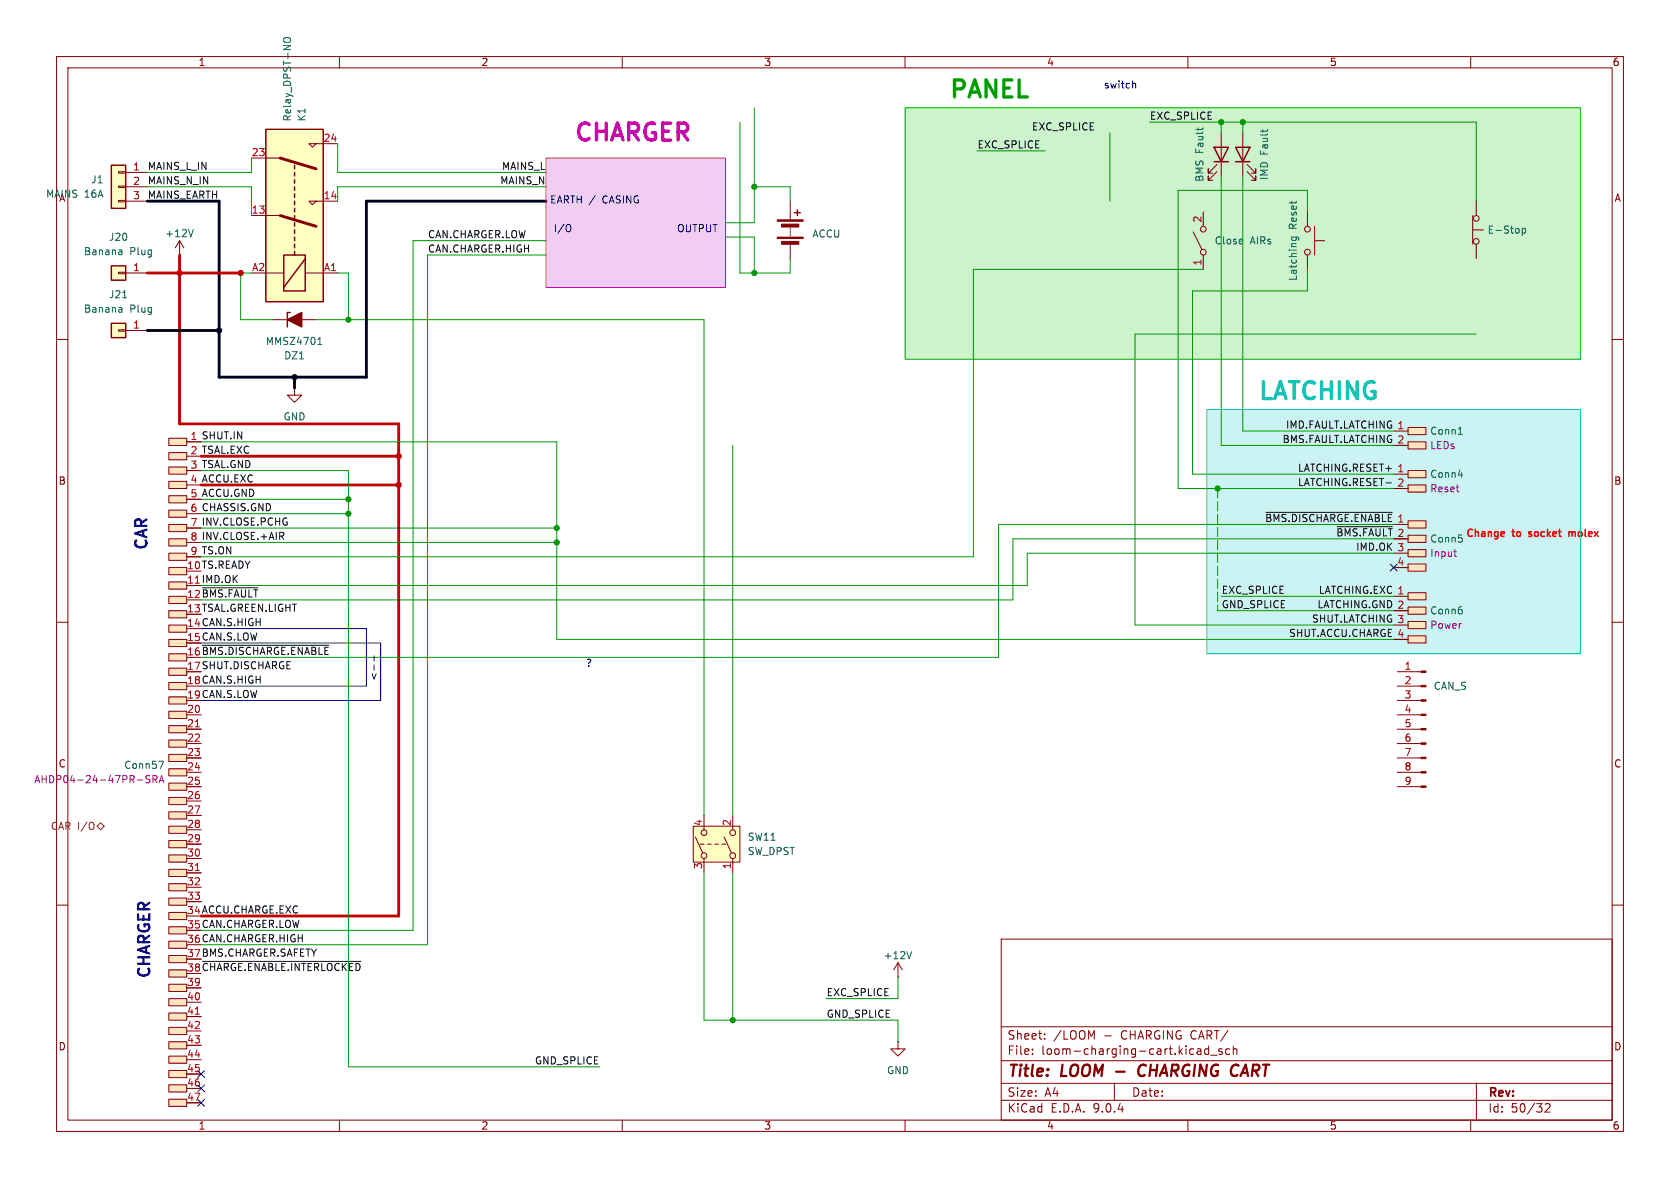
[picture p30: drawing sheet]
<svg xmlns="http://www.w3.org/2000/svg" width="297mm" height="210mm" viewBox="0 0 297 210" stroke-linecap="round" stroke-linejoin="round" font-family="sans-serif">
<defs><g id="words">
<text font-size="4.2" fill="#00c200" x="167.6" y="17.5">PANEL</text>
<text font-size="4.2" fill="#c200c2" x="100.9" y="25.2">CHARGER</text>
<text font-size="4.2" fill="#00c2c2" x="222.2" y="70.9">LATCHING</text>
<g font-size="2.8" fill="#0000c2">
<text x="26.2" y="97.4" transform="rotate(-90 26.2 97.4)">CAR</text>
<text x="26.7" y="173.1" transform="rotate(-90 26.7 173.1)">CHARGER</text>
</g>
<g font-size="2.8" fill="#840000">
<text x="178" y="190.9">Title:</text>
<text x="187.7" y="190.9">LOOM -</text>
<text x="202.9" y="190.9">CHARGING CART</text>
</g>
<g font-size="2.1" fill="#840000">
<text x="178" y="184">Sheet:</text>
<text x="186.2" y="184">/LOOM</text>
<text x="195.2" y="184">-</text>
<text x="198.3" y="184">CHARGING CART/</text>
<text x="178" y="186.7">File:</text>
<text x="184.1" y="186.7">loom-charging-cart.kicad_sch</text>
<text x="178" y="196.9">KiCad</text>
<text x="178" y="194.1">Size:</text>
<text x="184.7" y="194.1">A4</text>
<text x="185.7" y="196.9">E.D.A.</text>
<text x="193.3" y="196.9">9.0.4</text>
<text x="200" y="194.1">Date:</text>
<text x="263" y="194.3">Rev:</text>
<text x="263" y="196.9">Id:</text>
<text x="267.1" y="196.9">50/32</text>
</g>
<g font-size="1.8" fill="#840000">
<text x="35" y="11.9">1</text>
<text x="85" y="11.9">2</text>
<text x="135" y="11.9">3</text>
<text x="185" y="11.9">4</text>
<text x="235" y="11.9">5</text>
<text x="285" y="11.9">6</text>
<text x="285.3" y="35.9">A</text>
<text x="10.3" y="85.9">B</text>
<text x="285.3" y="85.9">B</text>
<text x="10.3" y="135.9">C</text>
<text x="285.3" y="135.9">C</text>
<text x="10.3" y="185.9">D</text>
<text x="285.3" y="185.9">D</text>
<text x="35" y="199.9">1</text>
<text x="85" y="199.9">2</text>
<text x="135" y="199.9">3</text>
<text x="185" y="199.9">4</text>
<text x="235" y="199.9">5</text>
<text x="285" y="199.9">6</text>
</g>
<g font-size="1.8" fill="#0000c2">
<text x="195.1" y="15.9">switch</text>
<text x="97.2" y="36.2">EARTH /</text>
<text x="97.8" y="41.3">I/O</text>
<text x="106.6" y="36.2">CASING</text>
<text x="119.6" y="41.3">OUTPUT</text>
<text x="103.5" y="118.1">?</text>
<text x="66.9" y="120.4" transform="rotate(-90 66.9 120.4)">&lt;--</text>
</g>
<g font-size="1.8" fill="#006464">
<text x="51.7" y="21.6" transform="rotate(-90 51.7 21.6)">Relay_DPST-NO</text>
<text x="54.2" y="21.6" transform="rotate(-90 54.2 21.6)">K1</text>
<text x="213" y="27.1" transform="rotate(-90 213 27.1)">Fault</text>
<text x="224.4" y="27.4" transform="rotate(-90 224.4 27.4)">Fault</text>
<text x="8" y="35.2">MAINS</text>
<text x="10.3" y="35.9">A</text>
<text x="14.9" y="35.2">16A</text>
<text x="16" y="32.6">J1</text>
<text x="213" y="32.2" transform="rotate(-90 213 32.2)">BMS</text>
<text x="224.4" y="31.9" transform="rotate(-90 224.4 31.9)">IMD</text>
<text x="229.5" y="40.5" transform="rotate(-90 229.5 40.5)">Reset</text>
<text x="262.9" y="41.5">E-Stop</text>
<text x="14.7" y="45.3">Banana</text>
<text x="19.2" y="42.8">J20</text>
<text x="22.9" y="45.3">Plug</text>
<text x="29.1" y="42.1">+12V</text>
<text x="143.5" y="42.2">ACCU</text>
<text x="214.6" y="43.4">Close</text>
<text x="221" y="43.4">AIRs</text>
<text x="19.2" y="52.9">J21</text>
<text x="229.5" y="49.8" transform="rotate(-90 229.5 49.8)">Latching</text>
<text x="14.7" y="55.5">Banana</text>
<text x="22.9" y="55.5">Plug</text>
<text x="46.9" y="61.2">MMSZ4701</text>
<text x="50.1" y="63.7">DZ1</text>
<text x="50" y="74.5">GND</text>
<text x="252.7" y="77.1">Conn1</text>
<text x="252.7" y="84.7">Conn4</text>
<text x="252.7" y="96.1">Conn5</text>
<text x="252.7" y="108.8">Conn6</text>
<text x="253.4" y="122.1">CAN_S</text>
<text x="21.9" y="136.1">Conn57</text>
<text x="132.1" y="148.8">SW11</text>
<text x="132.1" y="151.4">SW_DPST</text>
<text x="156.1" y="169.8">+12V</text>
<text x="156.7" y="190.1">GND</text>
</g>
<g font-size="1.8" fill="#0f0f0f">
<text x="182.3" y="23.1">EXC_SPLICE</text>
<text x="203.2" y="21.2">EXC_SPLICE</text>
<text x="172.7" y="26.3">EXC_SPLICE</text>
<text x="26" y="35.2">MAINS_EARTH</text>
<text x="26" y="32.7">MAINS_N_IN</text>
<text x="26" y="30.1">MAINS_L_IN</text>
<text x="88.3" y="32.7">MAINS_N</text>
<text x="88.6" y="30.1">MAINS_L</text>
<text x="75.6" y="44.7">CAN.CHARGER.HIGH</text>
<text x="75.6" y="42.2">CAN.CHARGER.LOW</text>
<text x="33.6" y="77.9">1 SHUT.IN</text>
<text x="227.2" y="75.9">IMD.FAULT.LATCHING 1</text>
<text x="33.6" y="80.4">2 TSAL.EXC</text>
<text x="33.6" y="82.9">3 TSAL.GND</text>
<text x="226.6" y="78.4">BMS.FAULT.LATCHING 2</text>
<text x="229.4" y="83.5">LATCHING.RESET+ 1</text>
<text x="33.6" y="85.5">4 ACCU.EXC</text>
<text x="33.6" y="88">5 ACCU.GND</text>
<text x="229.4" y="86">LATCHING.RESET-</text>
<text x="33.6" y="90.6">6 CHASSIS.GND</text>
<text x="33.6" y="93.1">7 INV.CLOSE.PCHG</text>
<text x="33.6" y="95.6">8 INV.CLOSE.+AIR</text>
<text x="223.6" y="92.4">~{BMS.DISCHARGE.ENABLE}</text>
<text x="236.1" y="94.9">~{BMS.FAULT}</text>
<text x="33" y="100.7">10 TS.READY</text>
<text x="33.6" y="98.2">9 TS.ON</text>
<text x="239.6" y="97.4">IMD.OK 3</text>
<text x="33" y="103.3">11 IMD.OK</text>
<text x="33" y="105.8">12 ~{BMS.FAULT}</text>
<text x="215.9" y="107.6">GND_SPLICE</text>
<text x="215.9" y="105.1">EXC_SPLICE</text>
<text x="232.8" y="107.6">LATCHING.GND 2</text>
<text x="233.1" y="105.1">LATCHING.EXC 1</text>
<text x="33" y="108.3">13 TSAL.GREEN.LIGHT</text>
<text x="33" y="110.9">14 CAN.S.HIGH</text>
<text x="33" y="113.4">15 CAN.S.LOW</text>
<text x="227.8" y="112.7">SHUT.ACCU.CHARGE 4</text>
<text x="231.8" y="110.1">SHUT.LATCHING 3</text>
<text x="33" y="116">16 ~{BMS.DISCHARGE.ENABLE}</text>
<text x="33" y="118.5">17 SHUT.DISCHARGE</text>
<text x="33" y="121">18 CAN.S.HIGH</text>
<text x="33" y="123.6">19 CAN.S.LOW</text>
<text x="33" y="161.7">34 ACCU.CHARGE.EXC</text>
<text x="33" y="164.2">35 CAN.CHARGER.LOW</text>
<text x="33" y="166.8">36 CAN.CHARGER.HIGH</text>
<text x="33" y="169.3">37 BMS.CHARGER.SAFETY</text>
<text x="33" y="171.8">38 ~{CHARGE.ENABLE.INTERLOCKED}</text>
<text x="146" y="180">GND_SPLICE</text>
<text x="146" y="176.2">EXC_SPLICE</text>
<text x="94.5" y="188.2">GND_SPLICE</text>
</g>
<g font-size="1.8" fill="#a90000">
<text x="44.4" y="27.7">23</text>
<text x="57.1" y="25.1">24</text>
<text x="23.4" y="30.2">1</text>
<text x="23.4" y="32.8">2</text>
<text x="23.4" y="35.3">3</text>
<text x="57.1" y="35.3">14</text>
<text x="44.4" y="37.8">13</text>
<text x="212.5" y="39.4" transform="rotate(-90 212.5 39.4)">2</text>
<text x="212.5" y="47.1" transform="rotate(-90 212.5 47.1)">1</text>
<text x="23.4" y="48">1</text>
<text x="44.5" y="48">A2</text>
<text x="57.2" y="48">A1</text>
<text x="23.4" y="58.2">1</text>
<text x="246.9" y="86.1">2</text>
<text x="246.9" y="95">2</text>
<text x="246.9" y="92.5">1</text>
<text x="246.9" y="100.1">4</text>
<text x="248.2" y="118.5">1</text>
<text x="248.2" y="121">2</text>
<text x="248.2" y="123.6">3</text>
<text x="33" y="126.1">20</text>
<text x="33" y="128.7">21</text>
<text x="33" y="131.2">22</text>
<text x="248.2" y="126.1">4</text>
<text x="248.2" y="128.7">5</text>
<text x="248.2" y="131.2">6</text>
<text x="33" y="133.7">23</text>
<text x="33" y="136.3">24</text>
<text x="248.2" y="133.7">7</text>
<text x="248.2" y="136.3">8</text>
<text x="33" y="138.8">25</text>
<text x="33" y="141.4">26</text>
<text x="33" y="143.9">27</text>
<text x="248.2" y="138.8">9</text>
<text x="33" y="146.4">28</text>
<text x="33" y="149">29</text>
<text x="124.2" y="146.1" transform="rotate(-90 124.2 146.1)">4</text>
<text x="129.3" y="146.1" transform="rotate(-90 129.3 146.1)">2</text>
<text x="33" y="151.5">30</text>
<text x="33" y="154.1">31</text>
<text x="124.2" y="153.7" transform="rotate(-90 124.2 153.7)">3</text>
<text x="129.3" y="153.7" transform="rotate(-90 129.3 153.7)">1</text>
<text x="33" y="156.6">32</text>
<text x="33" y="159.1">33</text>
<text x="33" y="174.4">39</text>
<text x="33" y="176.9">40</text>
<text x="33" y="179.5">41</text>
<text x="33" y="182">42</text>
<text x="33" y="184.5">43</text>
<text x="33" y="187.1">44</text>
<text x="33" y="189.6">45</text>
<text x="33" y="192.2">46</text>
<text x="33" y="194.7">47</text>
</g>
<g font-size="1.8" fill="#840084">
<text x="252.7" y="79.6">LEDs</text>
<text x="252.7" y="87.2">Reset</text>
<text x="252.7" y="98.7">Input</text>
<text x="252.7" y="111.4">Power</text>
<text x="6" y="138.7">AHDP04-24-47PR-SRA</text>
</g>
<g font-size="1.8" fill="#f00">
<text x="259.1" y="95">Change</text>
<text x="267.5" y="95">to</text>
<text x="270.9" y="95">socket</text>
<text x="278.4" y="95">molex</text>
</g>
<text font-size="1.8" fill="#725600" x="8.9" y="146.9">CAR I/O</text>
</g></defs>
<g fill="none" stroke="#840000" stroke-width=".18">
<path d="M10 10h277v190h-277zM12 12h273v186h-273zM60 10v2M110 10v2M160 10v2M210 10v2M260 10v2M10 60h2M285 60h2M10 110h2M285 110h2M10 160h2"/>
<path d="M177 166h108v32h-108zM285 160h2M60 198v2M110 198v2M160 198v2M177 194.5h108M177 191.5h108M177 187.5h108M177 181.5h108M182.5 186.3v.1M182.5 185.5v.1M184.7 183.6v.1"/>
<path d="M184.7 182.8v.1M197 191.5v3M210 198v2M211.8 185.4h.3l.2 .2v.8M212.3 186.3l-.5 .1M212.3 185.8h-.5M213.7 185.5l-.5-.1-.2 .3v.4l.1 .2h.6M213.7 184.9v1.5M214 186.5h1.2M216 185.5l-.3-.1-.2 .2v.2l.5 .2v.3h-.5M217.4 185.5l-.4-.1-.3 .3v.4l.1 .2h.6M218 185.5l.2-.1 .4 .1 .1 .9"/>
<path d="M218 184.9v1.5M260 198v2M261 191.5v6.5M273.2 195.2l.5-.1 .3 .1v.3l-.9 1.1h.9"/>
</g>
<path d="M202.2 188.2a1.13 1.13 0 0 0-.9 .7 1.13 1.13 0 0 0 .2 1.2l.3 .1 .5-.1" fill="none" stroke="#840000" stroke-width=".4"/>
<path d="M160 19.1h119.4v44.4h-119.4z" fill="#ccf3cc"/>
<path d="M213.4 72.4h66v43.2h-66z" fill="#ccf3f3"/>
<path d="M96.5 27.9h31.8v22.9h-31.8z" fill="#f3ccf3"/>
<g fill="none" stroke="#840000" stroke-width=".18">
<path d="M212.7 37.5v2.5M219.7 23.5v7.6M220.5 30.4l1.5 1.5v-.8v.8h-.8M220.5 29.1l1.5 1.5v-.8v.8h-.8M210.9 41l1.6 3.1M212.7 45.1v2.5"/>
<circle cx="212.7" cy="44.6" r=".51"/>
<circle cx="212.7" cy="40.5" r=".51"/>
</g>
<path d="M218.4 26h2.6l-1.3 2.6zM218.4 28.6h2.6" fill="none" stroke="#840000" stroke-width=".25"/>
<path d="M223.3 22.9v.5M224.1 22.9v.1" fill="none" stroke="#006464" stroke-width=".18"/>
<path d="M19.7 47h2.5v2.5h-2.5z" fill="#ffffc2"/>
<path d="M19.7 47h2.5v2.5h-2.5z" fill="none" stroke="#840000" stroke-width=".25"/>
<path d="M21 48.1h1.2v.3h-1.2zM22.2 48.3h3.8" fill="none" stroke="#840000" stroke-width=".18"/>
<path d="M21.4 44.2l.2 .2v.6M21.6 45h-.5M21.6 44.5h-.5" fill="none" stroke="#006464" stroke-width=".18"/>
<g fill="#ffe5bf">
<path d="M29.8 77.5h3.2v1.2h-3.2z"/>
<path d="M29.8 80h3.2v1.3h-3.2z"/>
<path d="M29.8 82.6h3.2v1.2h-3.2z"/>
<path d="M29.8 85.1h3.2v1.3h-3.2z"/>
<path d="M29.8 87.6h3.2v1.3h-3.2z"/>
<path d="M29.8 90.2h3.2v1.2h-3.2z"/>
<path d="M29.8 92.7h3.2v1.3h-3.2z"/>
<path d="M29.8 95.3h3.2v1.2h-3.2z"/>
<path d="M29.8 97.8h3.2v1.3h-3.2z"/>
<path d="M29.8 100.3h3.2v1.3h-3.2z"/>
<path d="M29.8 102.9h3.2v1.2h-3.2z"/>
<path d="M29.8 105.4h3.2v1.3h-3.2z"/>
<path d="M29.8 108h3.2v1.2h-3.2z"/>
<path d="M29.8 110.5h3.2v1.3h-3.2z"/>
<path d="M29.8 113h3.2v1.3h-3.2z"/>
<path d="M29.8 115.6h3.2v1.2h-3.2z"/>
<path d="M29.8 118.1h3.2v1.3h-3.2z"/>
<path d="M29.8 120.7h3.2v1.2h-3.2z"/>
<path d="M29.8 123.2h3.2v1.3h-3.2z"/>
<path d="M29.8 125.7h3.2v1.3h-3.2z"/>
<path d="M29.8 128.3h3.2v1.2h-3.2z"/>
<path d="M29.8 130.8h3.2v1.3h-3.2z"/>
<path d="M29.8 133.4h3.2v1.2h-3.2z"/>
<path d="M29.8 135.9h3.2v1.3h-3.2z"/>
<path d="M29.8 138.4h3.2v1.3h-3.2z"/>
<path d="M29.8 141h3.2v1.2h-3.2z"/>
<path d="M29.8 143.5h3.2v1.3h-3.2z"/>
<path d="M29.8 146.1h3.2v1.2h-3.2z"/>
<path d="M29.8 148.6h3.2v1.3h-3.2z"/>
<path d="M29.8 151.1h3.2v1.3h-3.2z"/>
<path d="M29.8 153.7h3.2v1.2h-3.2z"/>
<path d="M29.8 156.2h3.2v1.3h-3.2z"/>
<path d="M29.8 158.8h3.2v1.2h-3.2z"/>
<path d="M29.8 161.3h3.2v1.3h-3.2z"/>
<path d="M29.8 163.8h3.2v1.3h-3.2z"/>
<path d="M29.8 166.4h3.2v1.2h-3.2z"/>
<path d="M29.8 168.9h3.2v1.3h-3.2z"/>
<path d="M29.8 171.5h3.2v1.2h-3.2z"/>
<path d="M29.8 174h3.2v1.3h-3.2z"/>
<path d="M29.8 176.5h3.2v1.3h-3.2z"/>
<path d="M29.8 179.1h3.2v1.2h-3.2z"/>
<path d="M29.8 181.6h3.2v1.3h-3.2z"/>
<path d="M29.8 184.2h3.2v1.2h-3.2z"/>
<path d="M29.8 186.7h3.2v1.3h-3.2z"/>
<path d="M29.8 189.2h3.2v1.3h-3.2z"/>
<path d="M29.8 191.8h3.2v1.2h-3.2z"/>
<path d="M29.8 194.3h3.2v1.3h-3.2z"/>
</g>
<g fill="none" stroke="#840000" stroke-width=".18">
<path d="M29.8 77.5h3.2v1.2h-3.2zM33 78.1h2.6M29.8 80h3.2v1.3h-3.2zM29.8 82.6h3.2v1.2h-3.2zM29.8 85.1h3.2v1.3h-3.2zM29.8 87.6h3.2v1.3h-3.2zM29.8 90.2h3.2v1.2h-3.2zM29.8 92.7h3.2v1.3h-3.2zM29.8 95.3h3.2v1.2h-3.2zM29.8 97.8h3.2v1.3h-3.2zM33 83.2h2.6M33 88.3h2.6"/>
<path d="M33 93.3h2.6M33 98.4h2.6M33 90.8h2.6M33 95.9h2.6M29.8 100.3h3.2v1.3h-3.2zM29.8 102.9h3.2v1.2h-3.2zM29.8 105.4h3.2v1.3h-3.2zM29.8 108h3.2v1.2h-3.2zM29.8 110.5h3.2v1.3h-3.2zM29.8 113h3.2v1.3h-3.2zM29.8 115.6h3.2v1.2h-3.2zM29.8 118.1h3.2v1.3h-3.2z"/>
<path d="M29.8 120.7h3.2v1.2h-3.2zM29.8 123.2h3.2v1.3h-3.2zM29.8 125.7h3.2v1.3h-3.2zM29.8 128.3h3.2v1.2h-3.2zM29.8 130.8h3.2v1.3h-3.2zM29.8 133.4h3.2v1.2h-3.2zM29.8 135.9h3.2v1.3h-3.2zM29.8 138.4h3.2v1.3h-3.2zM33 128.9h2.6M33 134h2.6M33 139.1h2.6M33 126.4h2.6"/>
<path d="M33 131.4h2.6M33 136.5h2.6M29.8 141h3.2v1.2h-3.2zM29.8 143.5h3.2v1.3h-3.2zM29.8 146.1h3.2v1.2h-3.2zM29.8 148.6h3.2v1.3h-3.2zM29.8 151.1h3.2v1.3h-3.2zM29.8 153.7h3.2v1.2h-3.2zM29.8 156.2h3.2v1.3h-3.2zM29.8 158.8h3.2v1.2h-3.2zM33 144.1h2.6M33 149.2h2.6"/>
<path d="M33 154.3h2.6M33 159.4h2.6M33 141.6h2.6M33 146.7h2.6M33 151.8h2.6M33 156.8h2.6M29.8 161.3h3.2v1.3h-3.2zM29.8 163.8h3.2v1.3h-3.2zM29.8 166.4h3.2v1.2h-3.2zM29.8 168.9h3.2v1.3h-3.2zM29.8 171.5h3.2v1.2h-3.2zM29.8 174h3.2v1.3h-3.2z"/>
<path d="M29.8 176.5h3.2v1.3h-3.2zM29.8 179.1h3.2v1.2h-3.2zM33 174.6h2.6M33 179.7h2.6M33 177.2h2.6M29.8 181.6h3.2v1.3h-3.2zM29.8 184.2h3.2v1.2h-3.2zM29.8 186.7h3.2v1.3h-3.2zM29.8 189.2h3.2v1.3h-3.2zM29.8 191.8h3.2v1.2h-3.2zM29.8 194.3h3.2v1.3h-3.2zM33 184.8h2.6"/>
<path d="M33 189.9h2.6M33 194.9h2.6M33 182.2h2.6M33 187.3h2.6M33 192.4h2.6"/>
</g>
<path d="M34.5 128.5h.8M34.5 153.9h.8M34.5 179.3h.8" fill="none" stroke="#a90000" stroke-width=".18"/>
<path d="M28.1 134.6h.8l-.5 1.2" fill="none" stroke="#006464" stroke-width=".18"/>
<path d="M24.3 137.9h.9M26.5 137.2l-.5-.1-.2 .1v.4l.6 .2 .1 .3-.2 .3-.5-.1M27 137.8l.6-.1 .2-.2-.1-.3-.7-.1v1.3M27.3 137.8l.5 .6M28.1 138.4l.5-1.3 .4 1.3M28.3 138h.6" fill="none" stroke="#840084" stroke-width=".18"/>
<path d="M19.7 57.2h2.5v2.5h-2.5z" fill="#ffffc2"/>
<path d="M19.7 57.2h2.5v2.5h-2.5z" fill="none" stroke="#840000" stroke-width=".25"/>
<path d="M21 58.3h1.2v.2h-1.2zM22.2 58.4h3.8M158.7 172.7h.1M158.7 170.2l-.7 1.3M158.7 170.2l.8 1.3M158.7 170.2v2.5" fill="none" stroke="#840000" stroke-width=".18"/>
<path d="M21.4 54.3l.2 .2v.7M21.6 55.1l-.5 .1M21.6 54.6l-.5 .1M21.7 52.6h.7M161.2 168.2l-.5 1.3" fill="none" stroke="#006464" stroke-width=".18"/>
<g fill="#ffe5bf">
<path d="M248.9 99.7h3.2v1.3h-3.2z"/>
<path d="M248.9 97.2h3.2v1.2h-3.2z"/>
<path d="M248.9 94.6h3.2v1.3h-3.2z"/>
<path d="M248.9 92.1h3.2v1.2h-3.2z"/>
</g>
<path d="M246.4 95.3h2.5M246.4 97.8h2.5M246.4 92.7h2.5M248.9 99.7h3.2v1.3h-3.2zM248.9 97.2h3.2v1.2h-3.2zM248.9 94.6h3.2v1.3h-3.2zM248.9 92.1h3.2v1.2h-3.2zM246.4 100.3h2.5" fill="none" stroke="#840000" stroke-width=".18"/>
<path d="M258.5 95.2v.5" fill="none" stroke="#006464" stroke-width=".18"/>
<path d="M257 97.5h.5M257.2 98.2l.3 .2" fill="none" stroke="#840084" stroke-width=".18"/>
<g fill="#ffe5bf">
<path d="M248.9 85.7h3.2v1.3h-3.2z"/>
<path d="M248.9 83.2h3.2v1.3h-3.2z"/>
</g>
<path d="M246.4 86.4h2.5M246.4 83.8h2.5M248.9 85.7h3.2v1.3h-3.2zM248.9 83.2h3.2v1.3h-3.2z" fill="none" stroke="#840000" stroke-width=".18"/>
<path d="M257.8 84h.8" fill="none" stroke="#006464" stroke-width=".18"/>
<path d="M122.6 146.1h8.2v6.3h-8.2z" fill="#ffffc2"/>
<g fill="none" stroke="#840000" stroke-width=".18">
<path d="M122.6 146.1h8.2v6.3h-8.2zM122.9 148l1.3 2.7M123.8 149.2h.7M124.5 144.1v2.6M124.5 151.8v2.5M125.1 149.2h.6M126.4 149.2h.6M127.6 149.2h.7M128 148l1.3 2.7M129.5 144.1v2.6M129.5 151.8v2.5"/>
<circle cx="124.5" cy="147.2" r=".51"/>
<circle cx="124.5" cy="151.3" r=".51"/>
<circle cx="129.5" cy="151.3" r=".51"/>
<circle cx="129.5" cy="147.2" r=".51"/>
</g>
<g fill="#ffe5bf">
<path d="M248.9 78.1h3.2v1.3h-3.2z"/>
<path d="M248.9 75.6h3.2v1.2h-3.2z"/>
</g>
<g fill="none" stroke="#840000" stroke-width=".18">
<path d="M139.7 35.6v3.3M215.1 30.4l-1.5 1.5v-.8v.8h.8M215.1 29.1l-1.5 1.5v-.8v.8h.8M215.9 23.5v7.6M139.7 40.4v.2M139.7 40.9v.2M139.7 41.4v.3M139.7 43.2v2.5M246.4 78.7h2.5M246.4 76.2h2.5M248.9 78.1h3.2v1.3h-3.2zM248.9 75.6h3.2v1.2h-3.2z"/>
<path d="M247 118.7h4.2M247 121.3h4.2M247 123.8h4.2M247 126.4h4.2M247 128.9h4.2M247 131.4h4.2M247 134h4.2M247 136.5h4.2M247 139.1h4.2M158.7 184.2v1.2h1.3l-1.3 1.3-1.2-1.3h1.2M158.7 184.2h.1"/>
</g>
<path d="M211.8 22.6v.5M212.7 22.6v.1M257.8 76.8h.7" fill="none" stroke="#006464" stroke-width=".18"/>
<path d="M140.5 37.6h1M141 37.1v1M214.6 26h2.6l-1.3 2.6zM214.6 28.6h2.6" fill="none" stroke="#840000" stroke-width=".25"/>
<g fill="#840000" stroke="#840000" stroke-width=".18">
<path d="M251.2 118.6h.9v.3h-.9z"/>
<path d="M251.2 121.2h.9v.2h-.9z"/>
<path d="M251.2 123.7h.9v.3h-.9z"/>
<path d="M251.2 126.2h.9v.3h-.9z"/>
<path d="M251.2 128.8h.9v.2h-.9z"/>
<path d="M251.2 131.3h.9v.3h-.9z"/>
<path d="M251.2 133.9h.9v.2h-.9z"/>
<path d="M251.2 136.4h.9v.3h-.9z"/>
<path d="M251.2 138.9h.9v.3h-.9z"/>
<path d="M137.4 38.9h4.6v.2h-4.6z"/>
<path d="M137.4 41.9h4.6v.3h-4.6z"/>
<path d="M138.2 39.6h3v.5h-3z"/>
<path d="M138.2 42.7h3v.5h-3z"/>
</g>
<g fill="#ffe5bf">
<path d="M248.9 112.4h3.2v1.3h-3.2z"/>
<path d="M248.9 109.9h3.2v1.2h-3.2z"/>
<path d="M248.9 107.3h3.2v1.3h-3.2z"/>
<path d="M248.9 104.8h3.2v1.2h-3.2z"/>
</g>
<g fill="none" stroke="#840000" stroke-width=".18">
<path d="M231.1 37.5v2.5M260.3 38.1v5.1M261 35.6v2.5M31.7 45.1h.1M31.7 42.5l-.7 1.3M31.7 42.5l.8 1.3M31.7 42.5v2.6M48.3 56.5h7.6M231.1 45.1v2.5M232.4 42.5h1.8M232.4 40v5.1M260.3 40.6h2"/>
<path d="M261 43.2v2.5M246.4 113h2.5M246.4 108h2.5M246.4 110.5h2.5M246.4 105.4h2.5M248.9 112.4h3.2v1.3h-3.2zM248.9 109.9h3.2v1.2h-3.2zM248.9 107.3h3.2v1.3h-3.2zM248.9 104.8h3.2v1.2h-3.2z"/>
<circle cx="261" cy="38.6" r=".51"/>
<circle cx="231.1" cy="40.5" r=".51"/>
<circle cx="231.1" cy="44.6" r=".51"/>
<circle cx="261" cy="42.7" r=".51"/>
</g>
<path d="M34.2 40.6l-.5 1.3M56.2 60l.3-.4v1.3M228.3 41.9h1.1l.2 .3-.1 .3M228.4 41.9l-.1 .4 .3 .2 .5-.1v-.5M269.1 40.4v1.2M269.1 40.4h.4l.2 .2-.1 .6h-.5M56.2 60.9h.7M258.5 107.9v.5" fill="none" stroke="#006464" stroke-width=".18"/>
<path d="M50.8 56.5l2.5-1.3v2.6z" fill="#840000" stroke="#840000" stroke-width=".25"/>
<path d="M51.3 55.2h-.5v2.6" fill="none" stroke="#840000" stroke-width=".25"/>
<path d="M47 22.9h10.1v30.4h-10.1z" fill="#ffffc2"/>
<g fill="none" stroke="#840000" stroke-width=".25">
<path d="M47 22.9h10.1v30.4h-10.1zM52.1 29.2v.6M52.1 30.5v.6M52.1 31.8v.6M52.1 33v.7M52.1 34.3v.6M52.1 35.6v.6M52.1 36.8v.7M52.1 38.1v.6M52.1 39.4v.6M50.2 45.1h3.8v6.3h-3.8zM52.1 40.6v.7"/>
<path d="M52.1 41.9v.6M52.1 43.2v.6M52.1 44.5v.6M54 45.7l-3.8 5.1"/>
</g>
<path d="M44.4 38.1h5.1M44.4 27.9h5.1M55.9 35.6l-.7 .6-.6-.6h5.1M55.9 25.4l-.7 .6-.6-.6h5.1M47 48.3h3.2M54 48.3h5.7M52.1 68.6v1.3h-1.3l1.3 1.2 1.2-1.2h-1.2M52.1 68.6h.1" fill="none" stroke="#840000" stroke-width=".18"/>
<path d="M49.5 38.1l6.4 1.9M49.5 27.9l6.4 1.9" fill="none" stroke="#840000" stroke-width=".51"/>
<path d="M50.2 6.8a.81 .81 0 0 1 1.2 .2 .43 .43 0 0 1-.4 .5h-.5a.42 .42 0 0 1-.4-.2 .42 .42 0 0 1 .1-.5z" fill="none" stroke="#006464" stroke-width=".18"/>
<path d="M19.7 29.2h2.5v7.6h-2.5z" fill="#ffffc2"/>
<path d="M19.7 29.2h2.5v7.6h-2.5z" fill="none" stroke="#840000" stroke-width=".25"/>
<path d="M21 30.4h1.2v.2h-1.2zM21 32.9h1.2v.2h-1.2zM21 35.4h1.2v.3h-1.2zM22.2 30.5h3.8M22.2 33h3.8M22.2 35.6h3.8" fill="none" stroke="#840000" stroke-width=".18"/>
<path d="M16.6 145.5v.9M17.1 146.1l.7-.7 .6 .7-.6 .6z" fill="none" stroke="#725600" stroke-width=".18"/>
<path d="M49.8 94.8l.4 .6M49.9 94.1l.3 .2-.1 .3-.2 .2M223.8 90.6h22.4M236.4 93.1h9.8M245 85.4h1M35.8 114.1h22.4M35.8 103.9h9.8M35.8 169.9h28" fill="none" stroke="#0f0f0f" stroke-width=".18"/>
<g fill="none" stroke="#009600" stroke-width=".18">
<path d="M133.3 19.1v20.3h-5M26 33h18.4v5.1M44.4 27.9v2.6h-18.4M59.7 25.4v5.1h36.8M96.5 33h-36.8v2.6M130.8 21.6v26.7h8.9v-2.6M133.3 33h6.4v2.6M172.7 26.7h12.1M196.2 23.5v12.1M203.2 21.6h57.8v14M215.9 21.6v1.9M215.9 31.1v47.6h30.5"/>
<path d="M219.7 21.6v1.9M219.7 31.1v45.1h26.7M231.1 37.5v-3.8h-22.8v52.7h38.1M44.4 48.3h-1.9v8.2h5.8M55.9 56.5h68.6v87.6M59.7 48.3h1.9v8.2M96.5 42.5h-23.5v122h-37.4M96.5 45.1h-20.9v121.9h-40M128.3 41.9h5v6.4M212.7 47.6h-40.6v50.8h-136.5M231.1 47.6v3.8h-20.3v32.4h35.6M261 59.1h-60.3v51.4h45.7"/>
<path d="M35.6 78.1h62.8v34.9h148M129.5 78.7v65.4M35.6 90.8h26M35.6 83.2h26v105.4h44.4M35.6 88.3h26M35.6 95.9h62.8M35.6 93.3h62.8M246.4 92.7h-69.9v23.5h-140.9M246.4 95.3h-67.3v10.7h-143.5M246.4 97.8h-64.8v5.7h-146M215.3 108h31.1M215.9 105.4h30.5"/>
<path d="M124.5 154.3v26h34.2v3.9M129.5 154.3v26M158.7 172.7v3.8h-12.7"/>
</g>
<path d="M26 35.6h12.7v31.1h26.1v-31.1h31.7M26 58.4h12.7M52.1 66.7v1.9" fill="none" stroke="#000" stroke-width=".5"/>
<path d="M26 48.3h16.5M31.7 45.1v29.8h38.8v87h-34.9M35.6 80.6h34.9M35.6 85.7h34.9" fill="none" stroke="#c20000" stroke-width=".5"/>
<path d="M35.6 111.1h29.2v10.2h-29.2M35.6 113.7h31.7v10.1h-31.7" fill="none" stroke="#00f" stroke-width=".18"/>
<path d="M215.3 86.4v21.6" fill="none" stroke="#009600" stroke-width=".18" stroke-dasharray="1.7 .6"/>
<path d="M245.8 99.7l1.2 1.2M247 99.7l-1.2 1.2M35 189.3l1.2 1.2M35 194.3l1.2 1.3M35 191.8l1.2 1.2M36.2 189.3l-1.2 1.2M36.2 194.3l-1.2 1.3M36.2 191.8l-1.2 1.2" fill="none" stroke="#000084" stroke-width=".18"/>
<path d="M200.4 14.7l.4 .2v.7M100.6 39.7l.1 .1a.81 .81 0 0 1-.1 1.2M66.1 115.9v1M66.1 117.5v1" fill="none" stroke="#0000c2" stroke-width=".18"/>
<path d="M270.3 94.8h.1M270.3 94v.3M277.4 94v.8M277.4 94.1l.4-.1 .1 .2M277.9 94.2v.6M278 94l-.1 .2" fill="none" stroke="#f00" stroke-width=".25"/>
<path d="M160 19.1h119.4v44.4h-119.4z" fill="none" stroke="#00c200" stroke-width=".18"/>
<path d="M213.4 72.4h66v43.2h-66z" fill="none" stroke="#00c2c2" stroke-width=".18"/>
<path d="M96.5 27.9h31.8v22.9h-31.8z" fill="none" stroke="#c200c2" stroke-width=".18"/>
<g fill="#009600" stroke="#009600" stroke-width=".18">
<circle cx="61.6" cy="88.3" r=".46"/>
<circle cx="98.4" cy="93.3" r=".46"/>
<circle cx="98.4" cy="95.9" r=".46"/>
<circle cx="61.6" cy="90.8" r=".46"/>
<circle cx="133.3" cy="33" r=".46"/>
<circle cx="133.3" cy="48.3" r=".46"/>
<circle cx="215.9" cy="21.6" r=".46"/>
<circle cx="219.7" cy="21.6" r=".46"/>
<circle cx="129.5" cy="180.3" r=".46"/>
<circle cx="215.3" cy="86.4" r=".46"/>
<circle cx="61.6" cy="56.5" r=".46"/>
</g>
<g fill="#c20000" stroke="#c20000" stroke-width=".18">
<circle cx="70.5" cy="85.7" r=".46"/>
<circle cx="70.5" cy="80.6" r=".46"/>
<circle cx="42.5" cy="48.3" r=".46"/>
<circle cx="31.7" cy="48.3" r=".46"/>
</g>
<g fill="#000" stroke="#000" stroke-width=".18">
<circle cx="38.7" cy="58.4" r=".46"/>
<circle cx="52.1" cy="66.7" r=".46"/>
</g>
<use href="#words"/>
</svg>
